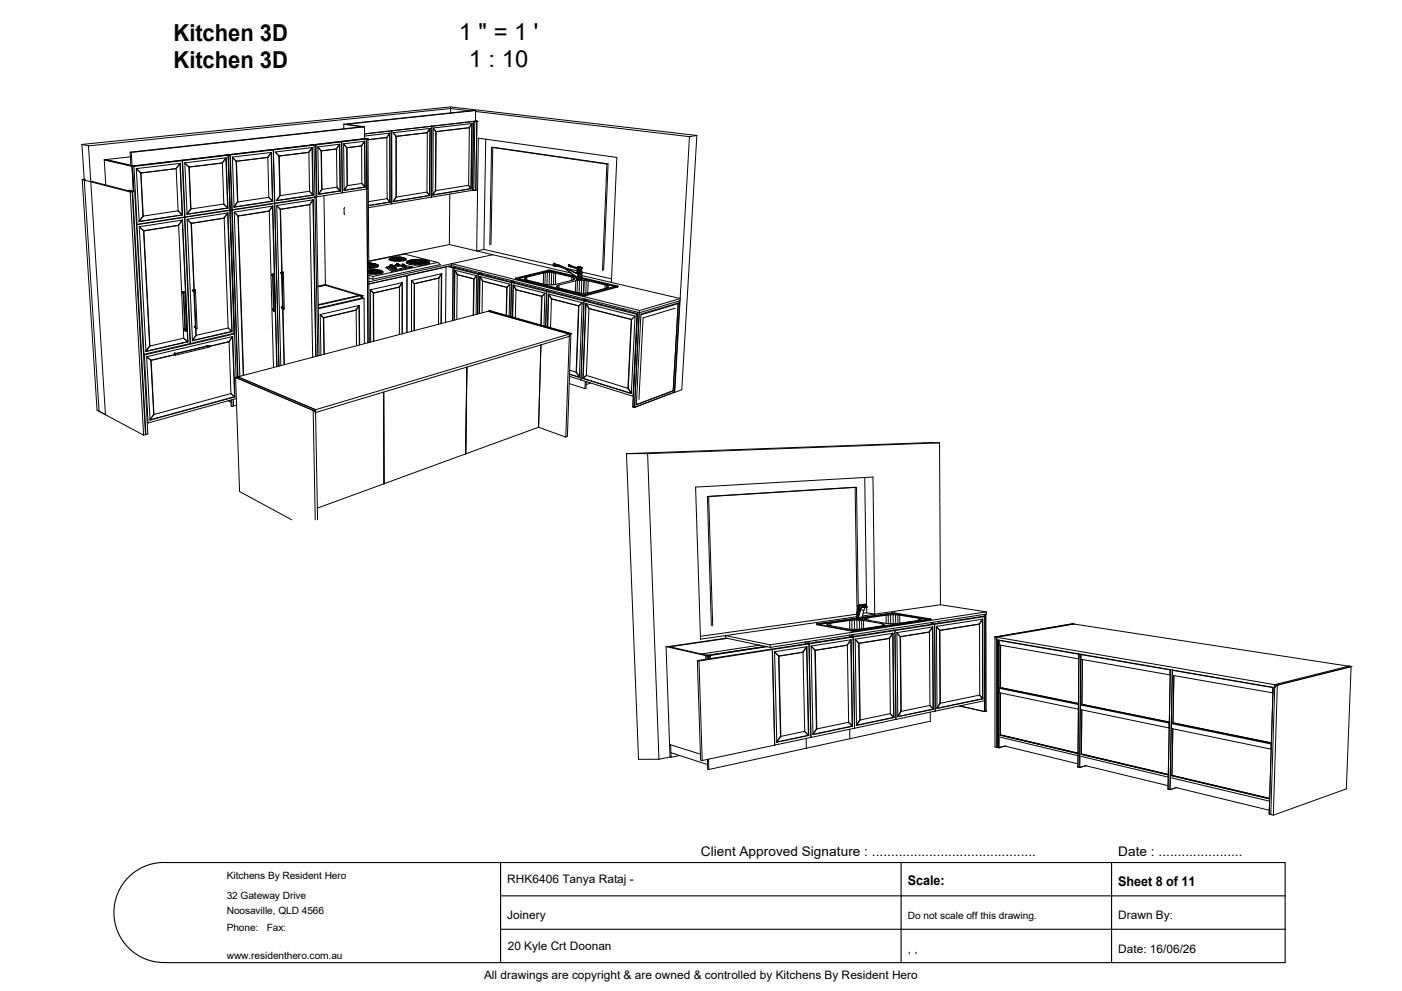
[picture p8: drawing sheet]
<svg xmlns="http://www.w3.org/2000/svg" width="420mm" height="297mm" viewBox="0 0 420 297" stroke-linecap="round" stroke-linejoin="round" font-family="sans-serif">
<defs><g id="words">
<g font-size="7">
<text x="51.9" y="12.2">Kitchen 3D</text>
<text x="137.4" y="12">1 &quot; = 1 '</text>
<text x="51.9" y="20.2">Kitchen 3D</text>
<text x="140.4" y="20.1">1 : 10</text>
</g>
<g font-size="4">
<text x="210" y="256.5">Client Approved Signature : ...........................................</text>
<text x="335" y="256.5">Date : ......................</text>
<text x="272" y="265.3">Scale:</text>
<text x="335" y="265.5">Sheet 8 of 11</text>
</g>
<g font-size="3.5">
<text x="152" y="264.5">RHK6406 Tanya Rataj -</text>
<text x="152" y="275.5">Joinery</text>
<text x="335" y="275.5">Drawn By:</text>
<text x="152.1" y="284.6">20 Kyle Crt Doonan</text>
<text x="272" y="285.5">, ,</text>
<text x="335" y="285.5">Date: 16/06/26</text>
<text x="145" y="293.5">All drawings are copyright &amp; are owned &amp; controlled by Kitchens By Resident Hero</text>
</g>
<g font-size="3">
<text x="67.9" y="263.5">Kitchens By Resident Hero</text>
<text x="67.9" y="269.5">32 Gateway Drive</text>
<text x="67.9" y="274">Noosaville, QLD 4566</text>
<text x="272" y="275.5">Do not scale off this drawing.</text>
<text x="67.9" y="279">Phone:</text>
<text x="79.9" y="279">Fax:</text>
<text x="67.9" y="287.5">www.residenthero.com.au</text>
</g>
</g></defs>
<path d="M150 258.5v30M269.9 258.5v30M333 258.5v30M38.5 262.9a14.9 14.9 0 0 1 11.5-4.4h335v30h-335a15 15 0 0 1-14.6-8.9 15 15 0 0 1 3.1-16.7zM150 268.5h235M150 278.5h235" fill="none" stroke="#000" stroke-width=".33"/>
<g fill="none" stroke="#000" stroke-width=".3">
<path d="M103 37.2l6.2 .8M103 37.2v1.4M103 37.2l5.4 .8M104.1 37.1l.3 .1M104.1 37.1v.2M104.4 37.2v.1M108.4 38l-69.4 7.6M108.4 38h.8M109.2 38l-69.9 7.7M109.2 38v3.6M116.7 39.9l-.9 1.3M116.7 39.9l.1 20.6"/>
<path d="M116.8 39.9l-7.6 .9M116.8 39.9l-.9 1.3M116.8 39.9l.1 20.7M117.2 39.2l.2 21.9M117.3 39.2h.1M117.3 39.2v21.9M117.7 39.8l.9 1.1M128 39.8l-9.3 1.1M128 39.8l.7-1.3v20.1M128 39.8l-.1 17.8M128.9 38.5l-11.1 1.3 .9 1.1M128.9 38.5l-.9 1.3"/>
<path d="M128.9 38.5l-.1 20.1M129.3 37.8h.1M129.3 37.8l-.1 21.3zM129.8 38.5l.7 1M129.8 38.4l.8 1.1M129.8 38.4l-.1 20.1M130.5 39.5h.1M130.5 39.5l-.1 17.6M130.6 39.5l-.1 17.6M135 32l-110.4 11.3M135 32v.5M135 32l73.8 8.6"/>
<path d="M135 32.5l-108.5 11.2M135 32.5v1.3M135 32.5l5.8 .7M140.6 38.3l-10 1.1M140.6 38.3l.7-1.3-.2 19.5M140.6 38.3l-.2 17.2M141.4 37l-11.6 1.4M141.4 37l-.8 1.3M141.4 37l-.2 19.6M141.9 36.4l-32.7 3.7 8.1-.9M141.9 36.4l-.4 20.6M141.9 36.4l-12.6 1.4"/>
<path d="M141.9 36.4h.3M141.9 36.4h.1M142.2 36.4h.1M142.2 36.4l-.2 20.7M142.5 36.3h.1M142.5 33.1l-38.4 4M142.5 33.1l-38.1 4.1M142.5 33.4l64 7.6M142.5 33.1v.3M142.5 33.4l-.1 2.9-.5 .1M142.5 36.3l-.6 .1M142.5 36.3l.4 .1"/>
<path d="M142.9 36.4h.1M142.9 36.4h-.7M142.9 36.4h-.6M142.9 36.4l-.4 20.6M24.6 43.3l1.9 .4M24.6 43.3l.6 10.7M24.6 53.8l.6 .2M24.6 53.8l4.5 69.2 .6 .3M25.2 53.7h.1M25.2 53.7l-.6 .1M25.2 54l13.8 3.5M25.2 54l4.5 69.3"/>
<path d="M26.5 43.7l5.1 80.6M27.2 54.3l12.4 3.2M31.2 47.9l.5 7.5M31.2 47.9l8.3 1.9M31.8 47.8l-.6 .1M31.8 47.8l7.4 1.7M38.3 57.1l1.7 .2M38.3 57.1h.1M38.3 57.1l1.4 .3M39 45.6l.3 .1M39 45.6l.2 4.1 .3 .1M39 57.5l4 72.9"/>
<path d="M39.1 47l-7.3 .8M39.3 45.7l.7 11.6M39.5 49.8h.1M39.6 57.5l4 72.8M39.6 57.5h-.6M39.7 49.8l.4 .1M39.7 49.8l.4 7.5M39.7 49.8h-.1M39.7 57.4l-.1 .1M39.7 57.4l4 72.8M40 57.3l.4 .1M40.1 49.7h.1"/>
<path d="M40.1 49.7l-.4 .1M40.1 49.9l1 17.3M40.4 57.4h-.7M40.4 57.4l3.9 72.7-.6 .1M40.8 50.6l1.4 1.2M40.8 50.5l1.4 1.4M40.8 50.5l.9 15.9M42.2 51.8v.1M42.2 51.8l.6 12.9M42.2 51.9l.7 12.9M52.7 50.5l-10.5 1.3M52.7 50.5l.1 .1"/>
<path d="M52.8 50.6l-10.6 1.3M52.8 50.6l.6 12.6M53.9 49l-1.2 1.5M53.9 49l.7 15.4M54 49l-13.2 1.5M54 49l-1.2 1.6M54 49l.7 15.4M54.2 48.1l.4 .1M54.3 48.1h.1M54.3 48.1h.4M54.6 48.2l-14.5 1.7M54.6 48.2l.7 16.8"/>
<path d="M54.7 48.1l2.4 54.8M55.4 48.8l1.3 1.3M55.4 48.9l1.2 1.2M55.4 48.8l.6 15.4M56.6 50.1h.1M56.6 50.1l.5 12.5M56.7 50.1l.5 12.5M66.5 48.9l1.2-1.6 .5 15M66.5 48.9l-9.9 1.2M66.5 48.9h.1M66.6 48.9l-9.9 1.2M66.6 48.9l.4 12.3"/>
<path d="M67.5 46.5h.1M67.8 47.3l-12.4 1.5M67.8 47.3l-1.2 1.6M67.8 47.3l.5 15.1M68 46.5h.1M68 46.4v.1M68 46.5h.4M68 46.4l.4 .1M68 46.4l-.5 .1M68.3 46.5l-13.6 1.6M68.3 46.5l-28.6 3.3M68.3 46.5l.6 16.5-13.6 2"/>
<path d="M68.4 46.5h.1M68.4 46.5l2.3 66.6M68.5 46.4h.3M68.5 46.4h.1M68.5 46.4h-.5M68.6 46.4h.1M68.6 46.4h.4M68.8 46.4l-.4 .1M68.8 46.4h.1M68.9 46.5h-.5M68.9 46.4v.1M68.9 46.4l-.5 .1"/>
<path d="M68.9 46.5l2.3 66.5M69 46.3h.1M69 46.3l-.4 .1M69 46.4l.6 16.5M69.6 47.2l1.1 1.1M69.6 47.1l1.2 1.2M69.6 47.1l.5 15M70.7 48.3h.1M70.7 48.3l.4 12.2M70.8 48.3l.4 12.2M80.2 47.2l-9.4 1.1M80.2 47.2l.3 11.9"/>
<path d="M80.5 59.1l1.1 1.2M80.5 59.1l-9.3 1.4M80.5 59.1l1.2 1.2M81.2 45.7l-1 1.5M81.2 45.7l.4 14.6M81.3 45.7l-11.7 1.4M81.3 45.7l-1.1 1.5M81.3 45.7l.4 14.6M81.4 44.8l.5 .1M81.5 44.8v.1M81.5 44.8l.4 .1M81.9 44.9l.4 16z"/>
<path d="M82.4 45.5l1.1 1.2M83.5 46.7l.1 .1M83.5 46.7l.3 11.9M83.6 46.8l.3 11.8M83.8 58.6h.1M83.8 58.6l-1.1 1.5M92.5 45.7l-8.9 1M92.5 45.7l1-1.5 .2 14.3M92.5 45.7l.2 11.6M92.7 57.3l1 1.2M92.7 57.3l-8.8 1.3M92.7 57.3l1.1 1.2"/>
<path d="M93.2 43.4v.1M93.2 43.4l.8 .1M93.6 44.2l-11.1 1.4 1.1 1.2M93.6 44.2l-1.1 1.5M93.6 44.2l.2 14.3M93.6 43.4l.5 .1 .3 15.5M93.7 59.9l-1 1.4M93.7 58.5h.1M93.7 59.9l.9 46.9M93.8 58.5l-11 1.6 1.1-1.5M93.8 59.9l-10.9 1.7M93.8 59.9l-1 1.5"/>
<path d="M93.8 59.9l.9 46.9M94 43.5h.1M94.1 43.3l-25.5 3.1M94.1 43.3l.4 .1M94.1 59.1h.3M94.2 43.3v.1M94.2 43.3l.5 .1M94.3 59v.1M94.4 59.1l-24.8 3.9M94.4 59l-24.8 3.9M94.4 59.1l.8 47.6M94.5 43.4l-.4 .1"/>
<path d="M94.5 43.4l-25.5 3M94.5 43.4h.1M94.5 43.4l1.1 63.2M94.5 43.3h.1M94.5 43.3h-.4M94.7 43.4l.2 15.6M94.8 58.9l.1 .1M95.2 44.1l1 1.1M95.2 44l1.1 1.2M95.2 44l.2 14.2M96.2 45.2h.1M96.2 45.2l.2 11.5"/>
<path d="M96.3 45.2l.2 11.6M96.4 56.7l.1 .1M96.4 56.7l-1 1.4M96.5 56.8l-1.1 1.4M97 58.6l.5 26.7M100.7 44.6l1-1.4 .2 14M100.7 44.6l-4.4 .6M100.7 44.6l.1 .1M100.8 44.7l-4.5 .5M100.8 44.7l.2 11.4M100.9 56.1l1 1.1M101 56.1l-4.5 .7"/>
<path d="M101 56.1l1 1.1M101.8 43.2l-6.6 .8M101.8 43.2l-1 1.5M101.8 43.2l.2 14M101.9 42.4l.4 .1M101.9 57.2l-6.5 1M101.9 57.2h.1M102 42.4v.1M102 42.4l.4 .1M102 57.2l-6.6 1M102.3 42.5l-7.6 .9M102.3 42.5l.2 15.3-7.6 1.2"/>
<path d="M102.4 42.5l.2 15.3M102.5 57.7l.1 .1M102.9 43.2l1 1.1M102.9 43.1l1.1 1.2M102.9 43.1l.2 14M103.9 44.3h.1M103.9 44.3l.1 11.3M104 44.3l.1 11.3M104 55.6h.1M104 55.6l-.9 1.3M104.1 55.6l-1 1.5M108.3 43.8l-4.4 .5"/>
<path d="M108.3 43.8l.9-1.4 .1 13.7M108.3 43.8l.1 11.2M108.3 55l1 1.1M108.4 55l-4.3 .6M108.4 55l1 1.1M109 41.6h.1M109.2 41.5h.2M109.2 41.6h-.2M109.2 41.4l1 .2h-.4M109.3 42.3l-6.4 .8M109.3 42.3l-1 1.5M109.3 42.3l.1 13.8"/>
<path d="M109.3 56.1l-6.2 .9M109.3 56.1h.1M109.4 41.5l-.2 .1M109.4 41.5v.1M109.4 41.5l.4 .1M109.4 56.1l-6.3 1M109.8 41.6l-15.6 1.7M109.8 41.6l-7.4 .9M109.8 41.6h.1M109.8 41.6l.4 61.1M109.9 56.7l-7.3 1.1M110.2 41.6h-.4"/>
<path d="M110.2 41.6h.1M110.2 41.6l.3 42.9M115.8 41.2l-5.6 .7 5.7-.7M115.8 41.2h.1M115.9 41.2l.1 18.3M115.9 59.5l.9 1M116 59.5l-5.6 .9M116 59.5l.9 1.1M118.6 40.9h.1M118.6 40.9v18.1M118.6 59l.1 .1M118.6 59l-.9 1.4"/>
<path d="M118.7 40.9v18.2M127.8 57.6l.9 1M127.9 57.6l-9.2 1.5M127.9 57.6l.9 1M128.7 58.6l-10.9 1.8M128.7 58.6h.1M128.8 58.6l-11 1.8 .9-1.3M129.7 58.4h.1M130.4 57.1h.1M130.4 57.1l-.7 1.2M130.5 57.1l-.8 1.4M134.7 58.2l-.1 15.1"/>
<path d="M140.3 55.6l.8 .9M140.4 55.5l-9.9 1.6M140.4 55.5l.8 1.1M141.1 56.5l.1 .1M141.2 56.6l-11.5 1.9M141.5 57l-31.1 5.2M141.6 57h.1M141.6 57l.4 .1M142 57.1h.1M142.5 57h.1M142.5 57l-.5 .1M145.5 41.7l-.6 33"/>
<path d="M147.6 44.2l-.5 29.1M147.6 44.1l34.6 5-1.4 31.8M206.5 41l-2.7 48.5M208.8 40.6l-2.3 .4M208.8 40.6l-4.6 76.2-2.1 .8M40.9 67.2h.2M40.9 67.2h.1M40.9 67.3h.1M41 67.3l2.1 38.9M41.7 68l1.3 1.2M41.7 68l1.4 1.2M41.7 68l2 37.3"/>
<path d="M42.8 64.7l.1 .1M42.8 64.7l-1.1 1.6M42.9 64.8l-1.2 1.6M43 69.2h.1M43 69.2l1.8 34.4M43.1 69.2l1.8 34.5M53.3 63.2l1.3 1.2M53.4 63.2l-10.5 1.6M53.4 63.2l1.3 1.2M53.4 67.5l-10.4 1.7M53.4 67.5l.1 .1M53.5 67.6l-10.4 1.6"/>
<path d="M53.5 67.6l1.5 33.8M54.6 66l-1.2 1.5M54.6 64.4l-12.9 2M54.6 64.4h.1M54.6 66l1.6 36.4M54.7 66l1.6 36.4M54.7 66l-13 2M54.7 64.4l-13 2M54.7 66l-1.2 1.6M55.1 65.1h.2M55.3 65.1l-14.3 2.2M55.3 65.1l1.6 37.9-13.8 3.2"/>
<path d="M55.3 65l-14.2 2.2M56 65.7l1.3 1.2M56 64.2h.1M56 65.8l1.2 1.1M56 65.7l1.7 36.4M57.1 62.6h.1M57.1 62.6l-1.1 1.5M57.2 62.6l-1.2 1.6M57.2 66.9h.1M57.2 66.9l1.4 31.6M57.3 66.9l1.4 31.6M67 61.2l1.2 1.1"/>
<path d="M67 61.2l-9.8 1.4M67 61.2l1.3 1.2M67.1 65.4l1.2 32.9-9.5 2.2M67.1 65.4l-9.9 1.5M68.1 63.8l-1 1.6M68.2 63.8l1.2 35.5M68.2 62.3l.1 .1M68.3 63.8l1.2 35.6M68.3 63.8l-12.3 1.9M68.3 62.4l-12.3 1.8M68.3 63.8l-1.2 1.6M68.6 63l.2 .1"/>
<path d="M68.8 63.1l-13.6 2M68.8 63.1l1.3 36.8-13 3M69.4 62.9l.2 .1M69.4 62.8l.2 .1M69.6 63l1.7 49.9M70.2 63.6l1.6 49.2M70.2 63.6l1.1 1.1M70.2 63.6l1.2 1.2M71.1 60.5h.1M71.1 60.5l-1 1.4M71.2 60.5l-1.1 1.6M71.3 64.7l1.6 47.8"/>
<path d="M71.3 64.7l.1 .1M71.4 64.8l1.6 47.7M80.6 63.3l1-1.5 1.3 48.1M80.6 63.3l-9.3 1.4M80.6 63.3h.1M80.7 63.3l1.2 46.9M80.7 63.3l-9.3 1.5M81.6 60.3l-11.5 1.7M81.6 60.3h.1M81.7 60.3l-11.6 1.8M81.7 61.8l1.3 48.1M81.7 61.8l-11.5 1.8"/>
<path d="M81.7 61.8l-1 1.5M82 60.9l.3 .1 1.3 48.7M82.3 61l1.2 48.7M82.9 61.7l1 1M82.9 61.6l1.1 1.2M82.9 61.6l1.2 48M83.9 62.7l.1 .1M83.9 62.7l.4 19M84 62.8l.5 18.8M92.7 61.3l-8.8 1.4M92.7 61.3l.1 .1M92.8 61.4l.9 45.7"/>
<path d="M92.8 61.4l-8.8 1.4M103.2 62.2l-.1 .4 .1 1.7M110.5 78.3l10.7-2.2 9.9 2.6M110.5 78.8l1.8 .2M110.5 78.9h.3M110.5 79h.3M110.5 79h.1M110.5 79.2l.5 .1M110.5 79.4l.4 .1M110.5 79.3h.5M110.5 79v.1M110.5 79l1 .2"/>
<path d="M110.5 79.1l1.1 .3M110.5 79.1l1 .1M110.6 79.7h-.1M110.6 79.7v.1M110.6 79l1.7 .4M110.8 78.9v.1M110.8 78.9l1.2 .2M110.8 79l1.2 .1M110.9 79.6l-.3 .1M110.9 79.6l.1 .1M110.9 79.5l.1 .2M110.9 79.5v.1"/>
<path d="M111 79.3l.3 .1M111 79.3h.1M111 79.8l-.5 .1M111 79.7l-.3 .1M111 79.3l.4 .1M111 79.8l.1 .1M111 79.3l.3 .2M111.3 79.4v.2l-.8 .2M111.4 80l-.9 .1M111.5 79.2l.5 .2-.1 .3-1.4 .3M111.5 79.2h.1M111.5 79.2l.5 .3"/>
<path d="M111.6 79.7h.1M111.6 79.7l-.6 .1M111.6 79.4v.3M111.6 79.7l-.4 .2M112 79.1h.1M112 79.1l.7 .3-.1 .3-2.1 .5M112 79.1l.7 .4M112.2 79.7l.1 .1M112.2 79.7l-.8 .3M112.3 79h.1M112.3 79l.7 .4M112.3 79.8l-.9 .2"/>
<path d="M112.3 79.4v.4M112.3 79.4l-.1 .3M112.9 79.8l-1 .3M112.9 79.8l.3 .2M113 79.4h.1M113 79.4l.3 .1-.1 .5M113 79.4l-.1 .4M113.2 80l-1 .3M115.9 80l-.3 .2 1.8 1.2M115.9 80l1.6 1M116.5 79.9l-.6 .1M116.5 79.9h.1"/>
<path d="M116.6 80l.1 .1M116.6 79.9v.1M116.6 77.8l.6 .3M116.6 80h.2M116.8 60.5l-6.4 1.1 6.5-1M116.8 60.5l.1 .1M116.8 79.7l-.3 .2M116.8 77.7l.6 .2M116.8 77.7l-.2 .1M116.8 79.7h.1M116.8 79.7l.1 .1M116.9 79.7h.1"/>
<path d="M116.9 79.8h.1M116.9 79.8l-.3 .2M116.9 79.6h.1M116.9 77.4l-.3 .4M116.9 77.4a6.7 6.7 0 0 1 4.5 0M116.9 77.4l-.1 .3M116.9 79.6l-.1 .1M116.9 79.3l.6 .1M116.9 79.3l.5 .2M116.9 79.3v.3M116.9 79.6l.5 .1M117 79.7l.2 .1"/>
<path d="M117 79.7v.1M117 79.8h.2M117 79.8l-.2 .2M117.1 77.4v.1M117.1 77.4l-.1 .2M117.1 77.5v.2M117.2 78.1l1.1 .2M117.2 79.8h.1M117.2 79.8h.2M117.2 79.8v.2M117.3 77.7l.3 .2M117.3 61.1h.1"/>
<path d="M117.3 77.6v.1M117.3 77.6l.5 .2M117.4 77.9l1 .2M117.4 77.9l-.2 .2M117.4 77.4l-.1 .3M117.4 77.4l-.1 .2M117.4 79.7h.1M117.4 79.5v.3M117.4 79.7l-.2 .1M117.4 79.8l.2 .2M117.5 79.4l-.1 .1M117.5 79.4l.1 .4"/>
<path d="M117.5 79.6h.1M117.6 79.8h-.2M117.6 79.8h.1M117.6 79.6v.1M117.6 79.8l.5 .1M117.6 79.7h-.2M117.6 79.7v.4M117.6 79.7v.1M117.6 79.7l.1 .1M117.7 77.2l-.6 .2M117.7 77.2v.1M117.7 77.3h.1"/>
<path d="M117.7 77.3l-.6 .2M117.7 77.7l.2 .1M117.7 79.8h.1M117.7 79.8l.5 .1M117.8 77.8l-.1 .1M117.8 77.8l.8 .1M117.8 77.6l-.1 .1M117.8 77.6l.3 .2M117.8 77.5l-.1 .2M117.8 77.5v.1M117.9 77.8l1.6 .1M117.9 77.8h.1"/>
<path d="M118 77.5v.1M118 77.4l-.4 .1M118.1 77.3l-.6 .3 .4 .2M118.1 77.3l-.1 .1M118.1 77.5l.2 .2M118.1 79.9v.4M118.1 77.8h.1M118.1 77.8h.6M118.2 77.3l-.2 .1M118.2 77.7h.1M118.2 79.9h-.1M118.2 79.9l.1 .4"/>
<path d="M118.3 77.7h.1M118.3 77.6l-.1 .1M118.3 77.6l.2 .1M118.3 77.4v.2M118.3 78.3h1.4M118.4 77.4l-.3 .1M118.4 77.3l-.1 .1M118.4 79.5l-.8 .1M118.4 79.5v.1M118.4 78.1l-.1 .2M118.4 78.1h1.2M118.4 79.6l.1 .1"/>
<path d="M118.4 79.6h.3M118.5 77.7h.1M118.5 77.7h.4M118.5 79.7h.2M118.6 77.9v.1M118.6 77.9l.9 .1M118.7 79.3h.1M118.7 79.3l-.3 .2M118.7 79.3v.1M118.7 77.2h-1M118.7 79.6v.1M118.7 79.6h.3"/>
<path d="M118.7 77.8v.1M118.7 77.8l.7 .1M118.7 79.3h.2M118.7 79.4h.2M118.7 79.4l-.3 .2M118.7 79.2h.1M118.7 77.1l-1.3 .3M118.7 77.1l1.8 .2M118.7 79.2v.1M118.7 79.7l.3 .1M118.8 78.9v.3l.5 .1M118.8 78.9l.6 .1"/>
<path d="M118.8 78.9l.5 .2M118.8 79.2h-.1M118.8 77.2h.8M118.8 77.2l-.7 .1M118.8 77.2v.1M118.9 79.3v.1M118.9 77.7l-.1 .1M118.9 77.7h.4M118.9 79.3l.2 .1M118.9 79.4h.4M118.9 79.4l-.2 .2M118.9 77.3h.6"/>
<path d="M118.9 77.3l1.1 .1M118.9 77.3l-.5 .1M118.9 77.3v.1M118.9 77.4h.6M118.9 77.4l-.9 .1M119 79.6v.2M119 79.6h.4M119.1 79.4l-.1 .2M119.3 79.3h.1M119.3 79.1v.3M119.3 79.3l-.2 .1M119.3 79.4l.1 .2"/>
<path d="M119.3 77.7v.1M119.4 79.7l-.4 .1M119.4 79.2l.1 .1M119.4 79l-.1 .1M119.4 79l-.1 .3M119.4 77.9h.1M119.4 79.6v.1M119.4 79.4h-.1M119.4 79.4l.3 .2M119.5 77.3v.1M119.5 79.3v.1M119.5 79.3l-.1 .1"/>
<path d="M119.5 77.3l.5 .1M119.5 77.4l.5 .1M119.5 79.4h-.1M119.5 79.3l.3 .2M119.5 79.4l.3 .1M119.5 78h.1M119.5 77.3l-1.7 .2M119.5 77.3h.6M119.6 77.2l.7 .1M119.6 77.2v.1M119.6 78.1l.1 .2M119.6 79.7h-.2"/>
<path d="M119.7 77.7h-.4M119.7 77.7l.1 .1M119.7 79.6h-.3M119.7 79.6l-.1 .1M119.8 77.2h.9M119.8 79.4l.7 .1M119.8 79.5l-.2 .2M119.8 79.5l-.1 .1M119.9 77.6l-.2 .1M120 77.5l-1.1-.1-.7 .3M120 77.4l.2 .2-1.9 .1M120 77.5l-.1 .1"/>
<path d="M120 77.4h.1M120 77.4l.3 .1M120 77.4v.1M120 77.5l.2 .1M120 77.8h.1M120 77.8l-.6 .1M120.1 77.3l.4 .2M120.1 79.7l.1 .1M120.2 77.4h.1M120.2 79.8l.1 .1M120.2 79.8l.3 .1M120.3 77.3l.4 .2"/>
<path d="M120.3 77.3v.1M120.3 79.9l.2 .1M120.3 77.4l.4 .1M120.4 77.9h.1M120.4 77.9l-.9 .1M120.4 77.6l-.4 .2M120.5 77.5l-.1 .1M120.5 79.5h.1M120.5 79.5v.1M120.5 79.5l-.4 .2M120.5 79.6h.1M120.5 79.6l-.4 .1"/>
<path d="M120.5 77.3l.4 .2M120.5 79.9v.1M120.5 79.9h.3M120.5 77.3h.2M120.5 79.4h.1M120.5 79.4v.1M120.5 79.5l.1 .1M120.5 79.6l-.3 .2M120.5 79.6l.1 .1M120.5 80h.3M120.6 79.4l.5 .2M120.6 79.2v.2"/>
<path d="M120.6 79.2l.6 .1M120.6 79.2l.5 .1M120.6 79.6h.3M120.6 79.6v.1M120.6 79.7l-.1 .2M120.6 79.7h.5M120.7 77.2l.5 .3v.2a5.7 5.7 0 0 1-4.2-.1M120.7 77.2v.1M120.7 77.3l.5 .2M120.7 77.5l-.5 .3-.7 .1M120.7 78l-1.1 .1M120.7 78l.2 .2"/>
<path d="M120.8 79.9v.1M120.8 80h.4M120.9 77.7v.1M120.9 77.7l-.5 .2M120.9 79.6h.2M120.9 79.6l-.1 .3M120.9 78.2l-1.2 .1M120.9 77.8l-.4 .1M120.9 77.5v.3M120.9 77.5v.2M121.1 79.6h.1M121.1 79.3v.4"/>
<path d="M121.1 79.7l.1 .2M121.2 79.4l.1 .1M121.2 79.3h-.1M121.2 79.3l-.1 .3M121.2 79.9v.1M121.2 79.6l-.1 .1M121.2 79.6l.3 .2M121.2 79.9h-.4M121.3 79.5v.1M121.3 79.5l-.1 .1M121.3 79.6h-.1M121.3 79.6l.3 .1"/>
<path d="M121.3 79.5l.3 .2M121.4 77.7l-.7 .3M121.4 77.7l.2 .2M121.4 77.4v.3M121.4 77.4l.3 .2-.1 .3M121.4 79.9l-.2 .1M121.5 79.8l-.1 .1M121.5 79.8l-.3 .1M121.6 79.7l1.5 .1M121.6 79.7l-.2 .2M121.6 77.9l-.7 .3M121.7 78.8l.9 .4"/>
<path d="M122.1 78.6l-.4 .2M122.1 78.6l.8 .4M122.1 78.2a9.2 9.2 0 0 1 6.3 .1M122.1 78.2v.4M122.1 78.2l-.3 .2-.1 .4M122.4 78.2v.4M122.4 78.2v.1M122.4 78.3v.3M122.6 79.2l1.6 .2M122.7 78.7l.7 .2M122.8 78.6l-.1 .1M122.8 78.6l.6 .3"/>
<path d="M122.8 78.3l-.1 .4M122.8 78.3v.3M122.9 79l-.3 .2M122.9 79l1.4 .2M123.1 79.8l-5.6 1.2M123.1 79.8l.6 .2-6.3 1.4M123.2 78l-.8 .2M123.2 78h.1M123.3 78l-.9 .3M123.3 78.7l.4 .1M123.4 78.9l1.1 .1M123.4 78.6l-.1 .1"/>
<path d="M123.4 78.6l.5 .2M123.5 78.3l-.2 .4M123.5 78.3l-.1 .3M123.7 78.1l-.6 .3M123.7 78.3l-.1 .2M123.7 78.1l-.6 .2v.3a5.7 5.7 0 0 0 4.2 0v-.3l-.5-.2M123.7 78.1h.1M123.9 78.8h-.1M123.9 78.8l.8 .1M124 78.6l.2 .1M124.1 78.4l.8-.2 1.5 .2M124.1 78.5l-.1 .1"/>
<path d="M124.1 78.5l.3 .2M124.1 78.2h.1M124.1 78.2l-.4 .1M124.1 78.2v.1M124.1 78.3l-.4 .1M124.1 78.4l-.1 .2M124.1 78.4v.1M124.2 78.2l-.5 .1M124.2 79.4l1.9 .1M124.3 79.2h1.7M124.3 79.2l-.1 .2M124.4 78.7h-.1"/>
<path d="M124.4 78.7h.5M124.5 79v.1M124.5 79h1.3M124.6 77.8l-1.4 .2M124.6 77.8v.1M124.6 77.9l-1.3 .1M124.6 77.9h.1M124.6 77.8h1.5M124.7 77.9l-1.9 .4M124.7 77.9h1.2M124.7 78.9h.9M124.7 78.9v.1"/>
<path d="M124.7 78h1.2M124.7 78l-1 .1M124.7 78h.1M124.7 78h1.1M124.8 78h.1M124.8 78l-1.3 .3M124.9 78.1h.8M124.9 78.1l-.7 .1M124.9 78.1v.1M124.9 78.2l-.8 .1M124.9 78.7v.1M124.9 78.7h.6"/>
<path d="M125.5 78.7v.1M125.6 78.9l.1 .1M125.7 78.1l.7 .2M125.7 78.1l-.8 .1M125.7 78.1l.7 .1M125.7 78h.1M125.7 78l.9 .2M125.8 79v.1M125.8 78l1 .1M125.8 78h.1M125.9 78l.7 .2M125.9 77.9h.2"/>
<path d="M125.9 77.9l1.1 .2M126 79.2l.1 .3M126 78.7h-.5M126 78.7l.1 .1M126.1 77.8l1.2 .2M126.1 77.8v.1M126.1 77.9l.9 .2M126.3 78.6l-.3 .1M126.3 78.6l.2 .1M126.4 78.2l.3 .2a3.2 3.2 0 0 1-3 .1v-.2M126.4 78.2l.4 .2M126.4 78.4l.1 .3"/>
<path d="M126.4 78.4l-.1 .2M126.4 78.2v.1M126.4 78.3l.3 .1M126.5 78.7h-.3M126.5 78.8v.1M126.5 78.8l-.9 .1M126.6 78.2h.3M126.6 78.2l.4 .2M126.8 78.1l.1 .1M126.9 78.2l.4 .2M126.9 78.9l-1.1 .1M127 78.6l.1 .1"/>
<path d="M127 78.6l-.5 .2M127 78.4l.1 .3M127 78.4v.2M127 78.1h.3M127 78.1l.7 .2M127.1 78.7l-.4 .2M127.3 78.1l.7 .3M127.3 78l.8 .3M127.3 78v.1M127.4 79l-1.4 .2M127.4 79l.3 .3M127.6 78.7l.1 .1"/>
<path d="M127.6 78.7l-.7 .2M127.7 78.3v.5M127.7 78.3l-.1 .4M127.7 79.3l-1.6 .2M127.7 78.8l-.8 .1M128.1 78.3h.1M128.1 78.3l-.1 .4a7.9 7.9 0 0 1-5.6-.1M128.3 78.7l-.9 .3M128.3 78.7l.3 .2M128.4 78.3l.3 .2-.1 .4M128.4 78.3l-.1 .4M128.6 78.9l-.9 .4"/>
<path d="M131.1 78.7l-19.3 4.1M131.1 78.7l.8 .6-20.2 4.4M133.5 80h.1M133.6 80h.1M134.1 79.9l1.6 .4M134.2 79.8v.1M134.5 79.8l1.7 .4M134.6 73.3l-24.1 4.9M134.6 73.3l8.2 1.9M135.3 79.6l-24.8 5.5M135.3 79.6l56.3 14.1M135.3 79l-24.8 5.5"/>
<path d="M135.3 79v.6M135.3 79l56.3 14.1M142.8 75.2l.5-33.8 41.5 5.8-1.7 37.4M142.8 75.2l4.8 1.1M144.9 74.7l-2.1 .5M144.9 74.7l20.9 4.9M146.7 73.4l.5-29.2 34.6 5-1.3 31.8M147.6 76.3l-12.3 2.7M147.6 76.3l23.5 5.5M165.7 79.2h.1M165.8 79.3h.1M165.8 79.6h.1"/>
<path d="M165.9 78.9h.1M165.9 79l-.2 .2M165.9 79h.1M165.9 79.3h.1M165.9 78.9l1.5 .5M165.9 79l-.1 .3M165.9 79.3l.1 .1M165.9 79.6l.1 .1M165.9 79.3l-.1 .3M165.9 79.4l-.1 .2M165.9 79l.1 .1M166 79.4h.1"/>
<path d="M166 79.7h.1M166 79.4l-.1 .2M166 79.1h.1M166 79.1l-.1 .2M166 79.4v.3M166.1 79.7l.2 .1M166.1 79.1h.1M166.1 79.1l-.1 .3M166.1 79.4l.1 .1M166.1 79.4v.3M166.2 79.1l.1 .1M166.2 79.1l-.1 .3"/>
<path d="M166.2 79.5h.1M166.2 79.5v.2M166.3 79.8h.1M166.3 79.2h.1M166.3 79.2l-.1 .3M166.3 79.5l3.6 1.5M166.3 79.5v.3M166.4 79.8h.1M166.4 79.2l-.1 .3M166.4 79.2l1.3 .4M166.4 79.5v.3M166.5 79.6v.2"/>
<path d="M166.6 79.6l-.1 .2M166.6 79.8l1.3 .2M166.7 79.6l-.2 .2M167.4 79.4l.3 .2M167.4 79.4l2.4 1M167.7 79.6l2.4 1.1M170.3 79.7h.1M170.3 79.4h.1M170.3 79.4v.3M170.4 79.7h.1M170.4 79.7v.1M170.4 79.4h.1"/>
<path d="M170.4 79.5h.1M170.4 79.8h.1M170.4 79.5l-.1 .2M170.4 79.4l.1 .1M170.5 79.5h.1M170.5 79.5l-.1 .2M170.5 79.8h.1M170.5 79.5l.1 .1M170.5 79.5l2.5 .8M170.5 79.5l-.1 .3M170.6 79.8h.1M170.6 79.6l-.1 .2"/>
<path d="M170.6 79.8l.1 .1M170.6 79.6h.1M170.7 79.9h.1M170.7 79.6h.1M170.7 79.6l.1 .1M170.7 79.6l-.1 .2M170.8 79.7h.1M170.8 79.9h.1M170.8 79.7l-.1 .2M170.8 79.9l2.8 1M170.9 79.7l-.1 .2M170.9 79.7l2.7 .9h-.1"/>
<path d="M54.6 87.7v.1M54.6 87.7l.3 .1M54.6 87.8h.1M54.6 87.8l.3 .1M54.6 87.7h.1M54.6 87.8l.3 .2M54.6 87.6v.1M54.6 87.6l.3 .1M54.7 87.6h-.1M54.7 87.5v.1M54.7 87.5h.1M54.8 87.5l-.1 .1"/>
<path d="M54.9 87.5h.1M54.9 87.5l.6 11.8M55 87.5l.5 11.8M55.1 98.7h.1M55.1 98.6v.1M55.1 98.6l.3 .2-.3-.1M55.1 98.6h.1M55.1 98.7v.1M55.1 98.7l.3 .1M55.1 98.8l.3 .1zM55.2 98.5l-.1 .1M55.2 98.5l.2 .2-.3-.1"/>
<path d="M55.2 98.5h.1M55.2 98.5h.2zM55.4 87.5h-.5M55.4 87.5h-.4M55.4 87.5l.5 11.7-.4 .1M57.8 87.1v.1M57.8 87.1l.3 .1M57.8 87v.1M57.8 87l.3 .1M57.8 87h.1M57.8 87.2l.3 .1zM57.9 86.9l-.1 .1"/>
<path d="M57.9 86.9l.2 .1M57.9 86.9h.1M57.9 86.9l.2 .1zM58.1 86.9l.4-.1zM58.2 98l.3 .2zM58.2 97.9v.1M58.2 98l.3 .1M58.2 97.9l.3 .1M58.3 97.9h-.1M58.3 97.9l.2 .1M58.3 97.8v.1M58.3 97.8l.2 .1z"/>
<path d="M58.4 97.8h-.1M58.5 86.8l.5 11.7h-.3M58.6 98.5h.1M58.6 98.5l.1 2M58.7 98.5h.1M58.7 98.5l.1 2M68.3 98.3l1.2 1.1M69.4 99.3l-11.8 2.8M69.4 99.3h.1M69.4 99.3l.1 .1M69.5 99.4l-11.8 2.7M69.9 99.9l.4 .2-27.1 6.3"/>
<path d="M81.3 82.4v.1M81.3 82.3v.1M81.3 82.3l.4 .2-.4-.1M81.3 82.3h.1M81.3 82.3l.4 .1M81.4 82.5l.3 .1zM81.4 82.3h-.1M81.4 82.2v.1M81.4 82.2h.1M81.5 82.2l.2 .1h-.3M81.6 92.7v.1M81.6 92.8h.1"/>
<path d="M81.6 92.8l.1 .1M81.6 92.8l.3 .2M81.6 92.7h.1M81.6 92.7l.3 .1-.3-.1M81.7 82.2h.1M81.7 82.2l.4 11.1M81.7 92.9l.2 .1zM81.7 92.6l-.1 .1M81.7 92.6l.2 .1zM81.7 92.6l.2 .1M81.8 82.2l.3 11.1M82.1 82.1l-.4 .1"/>
<path d="M82.1 82.1l-.3 .1M82.1 82.1l.3 11.1-.3 .1M84.1 81.8v.1M84.1 81.9h.3M84.1 81.9l.1 .1M84.1 81.7v.1M84.1 81.7l.3 .2-.3-.1M84.2 81.7h-.1M84.2 81.7l.2 .1M84.2 82h.2M84.2 81.7h.1M84.4 92.2v.1"/>
<path d="M84.4 92.1v.1M84.4 92.2l.3 .1M84.4 82l.3 10M84.4 92.3l.3 .1M84.4 92.1h.1M84.4 92.1l.3 .1-.3-.1M84.4 81.6l.4 11.1M84.4 81.6l.1 .1M84.4 92v.1M84.4 92l.3 .1M84.5 92h-.1M84.5 92l.2 .1z"/>
<path d="M84.5 81.7l.3 11M84.7 92.3l.4 17M84.8 92.7l.4 16.6M84.9 81.6h-.5M84.9 81.6l-.4 .1M84.9 81.6l.3 11-.4 .1M95.9 94.4l1 .8M95.9 94.3l1.1 1M95.9 94.3l.2 12.1M96.9 95.2l.1 11M96.9 95.2l.1 .1M97 95.3l.1 10.9"/>
<path d="M97.1 85.4l-1.9 .4M97.1 85.4l.3 .1M97.4 85.5l-2.2 .4M97.4 85.5l10.2 3M97.5 85.3l-.4 .1M97.5 85.3l10.4 3.1M106.7 93l-9.8 2.2M106.7 93l.1 10.6M107.5 91.6l-.8 1.4M107.5 91.6l.1 11.8M107.6 88.5l-12.3 2.8M107.6 88.5l.3 .1"/>
<path d="M107.6 91.5l-11.7 2.8M107.6 91.5l-.9 1.5M107.6 91.5l.1 11.9M107.9 88.6l-12.6 2.9M107.9 88.6l.3 .1M107.9 88.4l-.3 .1M107.9 88.4l.4 .1M108.2 88.7h.1M108.2 88.7v.6M108.3 88.5l-.4 .1M108.3 88.5v.2M108.3 88.5l.3 .1"/>
<path d="M108.6 88.6h.1M108.6 88.6l.1 .7M108.6 88.6l-.4 .1M109.1 89.4l-13.7 3.1M109.1 89.4l-.5-.1-13.3 3M109.1 89.4l.1 13.6M110.5 81.6l.1 .1M110.5 81.5l.3 .2M110.5 80.9a6.3 6.3 0 0 1 4 .4M110.5 84.5l.1 18.1M110.5 81.8h.1M110.5 82.1l.7 .1"/>
<path d="M110.5 81.8l.8 .2M110.5 81.8l2 .1M110.5 82.5l1.3 .3M110.5 83.4l1.2 .3M110.6 81h-.1M110.6 81v.1M110.6 81.1h-.1M110.6 81.7v.1M110.6 81.7l.8 .1M110.7 81.4l.1 .3M110.7 81.4l.3 .2M110.7 81.3v.1"/>
<path d="M110.8 81l-.2 .1M110.8 81.7h.1M110.9 81.2l-.4 .1M110.9 86.9l.9 .9M110.9 86.9l1 .9M110.9 86.9l.1 15.6M111 81.1l-.5 .2M111 81.1l-.1 .1M111 81.6v.1M111 81.6l.6 .1M111.1 81.1l-.2 .1M111.1 81.5l.1 .1"/>
<path d="M111.1 81.1l2 .1M111.1 81.1l-.4 .2M111.2 81.6l1.1 .1M111.2 81.6h.1M111.2 82.2h1.4M111.2 81.4h1.7M111.2 81.4l-.1 .1M111.2 81.4l.2 .1M111.3 81.2h.1M111.3 81.2l-.4 .2M111.3 82h1.3M111.3 82l-.1 .2"/>
<path d="M111.3 81.2l-.4 .2 .3 .2M111.4 81.5l-.1 .1M111.4 81.5l.4 .1M111.4 81.8v.1M111.4 81.8h1.1M111.6 81.7v.1M111.6 81.7h.8M111.6 80.9h1.2M111.6 80.9l-1 .1M111.6 80.9h.1M111.7 80.9l-1.2 .3M111.7 80.9l1.8 .2 .5 .2"/>
<path d="M111.8 81l-.8 .1M111.8 81v.1M111.8 82.8l-.1 .9M111.8 81.6v.1M111.8 81.6h.5M111.8 87.8h.1M111.8 87.8l.1 14.5M111.9 81.1h.6M111.9 81.1l-.6 .1M111.9 81.1v.1M111.9 81.2h.6M111.9 81.2h-.6"/>
<path d="M111.9 87.8l.1 14.5M111.9 80.1l-1.4 .2M111.9 80.1l.3 .2M112.2 80.3l-1.7 .2M112.3 81.6v.1M112.4 81.7v.1M112.5 81.1l.5 .1M112.5 81.8v.1M112.5 81.1v.1M112.5 81.2l.5 .1M112.6 82v.2M112.6 81.1h.8"/>
<path d="M112.7 81.5l-.4 .1M112.7 81.5v.1M112.8 80.9l1 .1M112.8 80.9v.1M112.9 81.4l-.2 .1M112.9 81.3l.1 .2zM113 81.2l.2 .3-.9 .2M113 81.2h.1M113 81.2l.3 .1M113 81.2v.1M113 81.3l.2 .1M113 81.7h.1"/>
<path d="M113 81.7h-.6M113.1 81.2h.3M113.1 81.2l.4 .1M113.3 81.3h.1M113.4 81.1l.3 .2a2.11 2.11 0 0 1-2.2 .5l-.7-.1M113.4 81.1v.1M113.4 81.7v.1M113.4 81.7l-.9 .1M113.4 81.2l.3 .1M113.4 81.5l-.4 .2M113.5 81.3l-.1 .2M113.5 81.1h.3"/>
<path d="M113.7 81.8l-1.1 .2M113.7 81.8l.2 .3M113.8 81v.1M113.8 81l.5 .3-.1 .2-1.7 .4M113.8 81.1l.4 .2M113.9 81.5l-.5 .2M113.9 82.1l-1.3 .1M113.9 81.5l.1 .1M114 81.6l-.5 .2M114 81.3v.3M114 81.3l-.1 .2M114.4 81.6l-.7 .2"/>
<path d="M114.4 81.6l.3 .2M114.5 81.3l.2 .1v.4M114.5 81.3l-.1 .3M114.7 81.8l-.8 .3M116.7 80.1l.2 .1M116.8 80l.1 .2M116.8 80h.4M116.9 80.2h.3M117.2 80v.2M117.2 80l.4 .1M117.2 80.3l.1 .1M117.3 80.4v.2"/>
<path d="M117.3 80.4l.2 .1M117.3 80.6h.3M117.5 80.2h-.3M117.5 80.1v.2M117.5 80.1v.1M117.5 80.2l-.3 .1M117.5 80.5l.1 .1M117.5 80.5h.8M117.5 80.3h.2M117.5 80.3l-.2 .1M117.5 81l-.1 .4M117.6 80.1h-.1"/>
<path d="M117.6 80.6h.3M117.6 80l-.1 .1M117.6 80.1l.5 .1M117.7 80.2v.1M117.7 80.2l-.2 .1M117.7 80.2h.2M117.7 80.3h.4M117.7 80.3l-.2 .2M117.9 80.2v.4M117.9 80.6h.3M118.1 80.2h.1M118.1 80.2h-.2"/>
<path d="M118.1 80.3l.2 .2M118.2 80l.2 .1M118.3 80.5l-.1 .1M118.3 80.3h-.2M118.3 80.3l.3 .2M118.4 80.1v.1M118.4 80.1l-.3 .1M118.4 80.2l-.1 .1M118.4 80.2l.3 .2M118.5 80.6h-.3M118.6 80.5l-.1 .1M118.6 80.5h-.3"/>
<path d="M118.7 80.4l-.2 .2M118.7 80.4l-.1 .1M119.5 86l-7.7 1.8M119.5 86l.9-1.3v15.3M119.5 86l.1 .1M119.6 86.1l-7.7 1.7M119.6 86.1v14.1M120.5 84.7l-9.6 2.2M120.5 84.7v15.3M120.5 84.7l-.9 1.4M121.8 82.6h.1M121.9 82.6v17.1"/>
<path d="M123.3 84.2l.8 .8M123.3 84.1l.9 .9M123.3 84.1v15.2M124.1 85h.1M124.1 85l-.1 14.1M124.2 85l-.1 14.1M131.4 83.4l-7.3 1.6M131.4 83.4h.1M131.5 83.4l-7.3 1.6M131.5 83.4l-.1 13.8M132.2 82.1l-.8 1.3M132.2 82.1l-.1 14.9"/>
<path d="M132.3 82l-9 2.1M132.3 82l-.8 1.4M132.3 82l-.1 15M133.6 80l-11.7 2.6M133.6 80l-.1 16.6M135.7 80.3h.1M135.7 80.3l-.1 15.8M135.8 80.3l.4-.1 17.5 4.4M135.8 80.3l55 13.9M135.8 80.3l-.2 15.8M136.2 80.2h.1M136.2 80.2l-.4 .1"/>
<path d="M136.2 81l.8 1.3M136.2 81l6.6 1.6M136.2 81l-.2 15M136.3 81l-.2 15M136.3 81l.8 1.3M137 82.3l4.9 1.3M137 82.3l-.2 13.4M137.1 82.3h-.1M137.1 82.3l4.9 1.3M141.9 83.6l-.2 10.9M142 83.6h.1M142 83.6l-.1 10.8"/>
<path d="M142.8 82.7l-.8 .9M142.8 82.6l-.9 1M142.8 82.6l-.2 11.6M143.3 82.2h-.1M143.3 82.2l-.3 11.9M143.4 81.6v.4M143.7 82.1h.1M143.7 82.1l-.4 .1M143.7 82.9l.8 1.4M143.7 82.9l9 2.3M143.7 82.9l-.2 11.1M143.8 81.7l-.1 .4"/>
<path d="M143.8 82.9l-.2 11.1M143.8 82.9l.7 1.4M144.1 81.8v.4v-.4M144.5 84.3l7.4 1.8M144.5 84.3l-.1 9.5M146.3 82.4l-.1 .3M146.3 93.3l-75 19.6M146.3 93.3l24.3 6.8M146.8 93.2h.1M146.8 93.2l-.5 .1M146.8 93.2l24.2 6.8M151.8 86.1l-.2 8.4"/>
<path d="M151.9 86.1h.1M151.9 86.1h-.1M151.9 86.1l-.2 8.5M152.7 85.3l-.8 .8M152.7 85.2l-.9 .9M152.7 85.2l-.2 9.6M153.2 84.7h.1M153.2 84.7l-.2 10.2M153.4 84.1v.4M153.7 84.6l-.5 .1M153.7 85.4l9.5 2.4M153.7 85.4l.9 1.5"/>
<path d="M153.7 84.6l10.5 2.6M153.7 85.4l-.2 9.6M153.7 84.6h.1M153.7 84.2v.4M154.1 84.3v.4M154.5 83.4v.1M154.5 83.4v.2M154.5 83.6h.1M154.5 83.5h.1M154.6 86.9l7.6 1.9M154.6 83.5h.1M154.6 83.5v.1"/>
<path d="M154.6 83.6l.1 .1M154.6 86.9l-.2 8.4M154.7 86.8l7.7 2M154.7 86.8l-.9-1.3-.2 9.6M154.7 86.8l-.1 .1M154.7 83.7l19.7 4.9M154.7 83.5v.2M154.7 83.5l19.8 4.9M155.3 83.4l.1 .1M155.4 83.4l19.3 4.9 9.4-2.5M155.4 83.4v.1M157.2 83.3v.4l.8 .3 5.4 1.3 1.3 .1 1.9-.2 5-1.3 .6-.2-.1-.4"/>
<path d="M157.2 83.3v.3M157.4 83.2l-.2 .1M157.4 83.2v.6M157.8 83.1l-.4 .1M157.8 83.1v.8M162.2 88.8l-.2 8.6M162.4 88.8h-.2M162.4 88.8l-.3 8.6M162.9 81.8l-5.1 1.3M162.9 81.8l-.1 3.4M163.2 88l-.8 .8M163.2 87.8l-1 1"/>
<path d="M163.2 87.8l-.2 9.9M163.3 81.8h-.4M163.3 81.8l-.1 3.5M163.7 87.4h.1M163.8 87.4l-.4 10.4M163.9 81.7l-.6 .1M163.9 81.7l-.1 3.6M164.2 87.2v.1M164.3 88.1l10.1 2.6M164.3 87.3l26.6 6.7M164.3 87.3l-.5 .1M164.3 88.1l.9 1.5"/>
<path d="M164.3 88.1l-.3 9.9M164.4 81.2h.1M164.4 81.2l-9 2.2M164.4 81.3l-9 2.2M164.4 81.2v.1M164.4 81.2h.4M164.5 81.2h.1M164.6 81.1l-.1 .1M164.6 81.1l.1 .1M164.6 81.1v.1M164.6 81.7h-.7M164.6 81.7h.7"/>
<path d="M164.6 81.7l-.1 3.7M164.7 81.2h.1M164.8 81.2h.1M164.8 81.2v.1M164.8 81.2l7.9 1.8M164.8 81.3l7.9 1.8M165.2 89.6l8.1 2.1M165.2 89.6l-.3 8.6M165.3 81.7l.6 .1M165.3 81.7l-.1 3.7M165.3 89.6l8.1 2.1M165.3 89.6l-.9-1.4-.3 9.8"/>
<path d="M165.3 89.6h-.1M165.9 81.8l.6 .1M165.9 81.8l-.1 3.5M166.5 81.9l-.1 3.4M166.5 81.9l4.8 1.1M166.8 85.7v.2l.5 .3 5.5 1.4M166.8 85.7v.2M167.1 85.6l-.3 .1M167.1 85.6l-.1 .5M167.5 85.4l-.1 .9M167.5 85.4l-.4 .2M169.8 80.4l2.2 1.2"/>
<path d="M169.8 80.4l.3 .3M169.9 81h.1M169.9 81l3.1 2.3M169.9 80.5l3 .7M170.1 80.7l2.2 1.1M171 100h.1M171 100l-.4 .1M171 100l-.4 .8M171 100l-1 30.8-.5 .2M171.3 83l-.1 1M171.3 83l.4 .1M171.7 83.1l.4 .2"/>
<path d="M171.7 83.1v.8M172 81.6l.8 .3M172 81.6l.3 .2M172.1 83.3v.5M172.3 81.8l.9 .3M172.3 82.7l-7.9-1.7-9.9 2.4M172.5 84.1l-5 1.3M172.5 84.1l-.1 3.4M172.7 83.7l.1 .1M172.7 83v.7M172.7 83h.1M172.8 83l-.1 .7"/>
<path d="M172.8 83.8h.1M172.8 81.9h.1M172.8 81.8h.1M172.8 81.8l.1 .1M172.8 87.6l2 .3M172.8 83.1v.7M172.9 81.8v.1M172.9 81.9v.1M172.9 81.8h.1M172.9 82h.1M172.9 80.6l-.1 1.1M172.9 82l.3 .1"/>
<path d="M172.9 81.9h.2M172.9 83.8h.2M173 80.3h.1M173 80.2h.1M173 80.7l-.1 1.1M173 81.8l.1 .1M173 80.2h.2M173 80.3l.1 .1M173 80.2v.1M173 84l-.5 .1M173 84l-.1 3.6M173 80.1v.1"/>
<path d="M173 80.2l.1 .1M173 80.7v1.1M173 82l.1 .1M173 83.3l-.1 .5M173.1 80.4h.1M173.1 82.1h.1M173.1 80.1v.1M173.1 81.9v.2M173.1 80.2h.1M173.1 80.3l.1 .1M173.1 81.9l.1 .1M173.1 80.3h.1"/>
<path d="M173.1 80.3v.1M173.1 80.1h-.1M173.1 81.9h.1M173.1 80.1h.1M173.1 80.2v.1M173.1 83.8l.2 .1M173.1 80.2l.1 .1M173.2 80.7l-.1 1.2M173.2 82.1l-.2 1.2M173.2 80.4h.1M173.2 80.3v.1M173.2 80.3h.1"/>
<path d="M173.2 80.4l.1 .1M173.2 82h.8M173.2 80.3h.2M173.2 81.9h.2M173.2 82l-.1 1.8M173.3 80h.5M173.3 80l-.1 .1M173.3 80l-.2 .1M173.3 80.8l-.1 1.1M173.3 80.4h.1M173.3 80.5h.1M173.3 80.4h.2"/>
<path d="M173.3 80.5l.2 .1M173.3 80.4v.1M173.3 83.9h.7M173.3 91.7l-.7 19.9M173.3 80.3h.6M173.3 80.3h.2M173.3 80.3h.1M173.3 80.3l.2 .1M173.3 80.3v.1M173.4 80.3h.1M173.4 82h.2M173.4 82l-.1 1.9"/>
<path d="M173.4 91.7h-.1M173.4 91.7l-.7 19.8M173.5 80.6h.1M173.5 80.8l-.1 1.1M173.5 80.3h.1M173.5 80.3v.1M173.5 80.4h.2M173.5 80.4v.2M173.6 80h.1M173.6 80h-.2M173.6 82v1.9M173.6 84h-.6"/>
<path d="M173.6 84h.7M173.6 84l-.1 3.8M173.7 80.3h.1M173.7 80.6h.1M173.7 80.4h.1M173.7 80.3v.3M173.7 80.6l-.1 1.3M173.8 82h-.2M173.8 82v1.9M173.8 80.3v.1M173.8 80.4v1.5M173.8 80h.1"/>
<path d="M173.8 80l.1 .1M173.8 80l.2 .1M173.9 80.1h.1M173.9 80.3h.1M173.9 80.3h-.1M174 80.3h.1M174 80.1h.1M174 80.3l-.2 .1M174 80.4v1.5M174 82v1.9M174 80.4h-.2M174 81.9h-.2"/>
<path d="M174 80.3l.1 1.6M174 80.3h-.1M174.1 80.1l.1 .1M174.1 80.1h.1M174.1 80.3h-.1M174.1 80.3l-.8 .1M174.1 80.2h.1M174.1 80.3h.1M174.1 80.4h-.1M174.1 81.9l-.1 .1M174.1 81.9h-.1M174.1 81.9v1.9"/>
<path d="M174.1 80.2l-.1 .1M174.1 83.8l-.1 .1M174.1 80.2v.1M174.2 80.3l-.1 .1M174.2 80.3v1.5M174.2 80.2h.1M174.2 81.9h-.1M174.2 81.8l-.1 .1M174.2 81.9v1.9M174.2 80.3h.1M174.2 83.8h-.1M174.2 80.3l.1 1.5"/>
<path d="M174.2 81.8h.1M174.2 81.9h.1M174.2 81.9l.1 1.8M174.2 81.5l9 2.1M174.3 81.8v.1M174.3 81.9v1.8M174.3 82.6l8.8 2M174.3 83.2l10.7 2.6M174.3 83.5l9.7 2.3M174.3 84l-.2 3.8M174.3 84h.7M174.3 83.7l-.1 .1"/>
<path d="M174.3 83.4l9.8 2.3M174.4 90.8l-1 .9M174.4 90.7l-1.1 1M174.4 90.7l-.8 22.4M174.4 88.6h.2M174.5 88.4l.3 .1M174.5 88.4l-.1 .2M174.6 88.6h.2M174.6 88.5v.1M174.8 88.5h.2M174.8 88.5v.1M174.8 88.6l.1 .1"/>
<path d="M174.9 88.7h.2M175 84l.6 .1M175 84l-.2 3.9M175 88.5l-.1 .2M175 89.6v.4M175.1 88.5h-.1M175.1 88.5h.2M175.1 88.5v.2M175.3 88.6l-.2 .1M175.3 88.5v.1M175.4 90.1h.1M175.4 90.1l-.5 .1-.8 23.7"/>
<path d="M175.4 90.1l-.4 .1M175.4 88.5h-.1M175.4 88.6h-.1M175.4 88.5v.1M175.4 89.7v.4M175.5 89.7v.4M175.5 91l.9 1.5M175.5 91l14.7 3.7M175.5 91l-.9 22.4M175.5 87.8l-.7 .1M175.6 91l-.9 22.4M175.6 91l.9 1.5"/>
<path d="M175.6 84.1l.6 .1M175.6 84.1l-.1 3.7M175.8 89.8v.4M176.1 89.9v.4M176.2 84.2l5.1 1.2M176.2 84.2l-.1 3.6M176.4 92.5l12.7 3.3M176.4 92.5l-.7 20M176.5 92.5l12.6 3.2M176.5 92.5h-.1M181.3 85.4l-.1 1.1M181.3 85.4l.5 .1"/>
<path d="M181.8 85.5l.3 .2M181.8 85.5l-.1 .8M182.1 86.2l-6.6 1.6M182.1 85.7l.2 .3-.2 .2M182.1 85.7v.5M183.1 84.6l20.7 4.9M184 85.8h.1M184.1 85.7h.1M184.1 85.7l-.1 .1M184.1 85.8h.1M184.1 85.7l.1 .1M184.1 85.7v.1"/>
<path d="M184.2 85.8h-.1M184.2 85.8h.1M184.9 85.9v.2M184.9 85.9l-9.5 2.6M184.9 86.1l-9.5 2.5M184.9 86v.1M185 85.9h-.1M185 85.9l-.1 .1M185 85.8h.1M185 85.8v.1M185 85.8l-.1 .2M186.9 92.5v.5"/>
<path d="M189.1 95.8l-1 20.6M189.1 95.7h.1M189.2 95.7l-.1 .1M189.2 95.7l-1 20.6M190.2 94.8l-1 .9M190.2 94.7l-1.1 1.1M190.2 94.7l-1.1 23.3M190.8 94.2l-1.2 24.6M190.9 94.2h-.1M191 93.6l-1.4 28.3M191.5 93.7l-1.4 28.4M191.6 93.1v.6"/>
<path d="M191.8 94.2l11.4-3.4-1.5 26.3M202.3 92.3l-9.6 3-1.3 24.4M203 91l-11 3.4-1.4 26.7M203.6 90.2l-1.6 27.4M203.7 90.1l-12.1 3.6M203.7 90.1l-1.6 27.5M203.8 89.5l-.1 .6M203.8 89.5l-12.2 3.6M43 106.1l.1 .1M43 106.3l.2 .1M43.2 106.4l1.2 20.4M43.9 106.9l1.1 19"/>
<path d="M43.9 107l1.3 1M43.9 106.9l1.4 1.1M44.8 103.6l-1.1 1.6M44.8 103.6l.1 .1M44.9 103.7l-1.2 1.6M45.2 108h.1M45.2 108l.8 16.2M45.3 108l.8 16.2M52.2 106l.1 .1M52.2 106h.1M52.2 106l.2 .1M52.2 106h.2"/>
<path d="M52.2 106.1h.2M52.3 106.1h.1M52.3 105.9l-.1 .1M52.3 105.9l.2 .1M52.3 105.9h.1M52.3 105.9l.3 .1M52.3 105.8v.1M52.3 105.8l.4 .1zM52.4 106h.1M52.4 106l.1 .1M52.4 106l.1 .5M52.4 106.3l-7.2 1.7"/>
<path d="M52.4 106.3l-7.1 1.7M52.5 106.1v.4M55 101.4l1.2 1M55 101.4l-10.1 2.3M55 101.4l1.3 1M56.2 102.4l-12.5 2.9M56.2 102.4h.1M56.3 102.4l-12.6 2.9M56.9 102.9h.2M58.7 100.5h.1M58.7 100.5l-1.1 1.5M58.8 100.5l-1.1 1.6"/>
<path d="M61.9 103.7h.1M61.9 103.6v.1M61.9 103.6l.2 .1M61.9 103.6h.1M61.9 103.6l.3 .1M62 103.5l-.1 .1M62 103.5l.3 .1zM62.8 103.6l-10.4 2.4M62.8 103.6l-10.3 2.5M62.8 103.6v.4l-10.3 2.5M68.5 102.4l-5.7 1.4 5.8-1.3M68.5 102.4l.1 .1"/>
<path d="M68.6 102.5l.6 15.4M69.2 118l1.1 .9M69.2 119.9v.6M69.2 117.9l-23.1 6.3M69.2 117.9l1.2 1M69.4 119.8l.1 2M69.6 100.9l-1.1 1.5M69.6 100.9l.7 17.9M69.7 100.9l-25.8 6M69.7 100.9l-1.1 1.6M69.7 100.9l.7 18M69.9 119.7l.1 2"/>
<path d="M70.3 118.9l-25.3 6.9M70.3 118.8v.1M70.3 118.9h.1M70.4 118.9l-25.4 7M70.6 113.1l1.2 34.2 15.6 8.5M70.6 113.1l23.2 9.9M70.8 119.4l-26.4 7.4M71.3 112.9h.1M71.3 112.9l-.7 .2M71.3 112.9l23.2 9.9M115 117.5l.1 27.5M139.8 110l-.3 26"/>
<path d="M139.9 110l-.4 26M162 103.4l-.7 24.7M170.5 115l4.7 1.5M170.6 100.8l-76.1 22.8M170.6 100.8l-1.1 30.2M170.6 100.1h.1M170.6 100.1l-76.1 22.7M170.6 100.1v.7M170.6 112.2l3 .9M170.6 112.8l19 6M170.6 112.1l2.9 .9M170.7 111l1.9 .6"/>
<path d="M172.6 111.6l1 1.5M172.7 111.5l-.1 .1M172.7 111.5l.9 1.4M173.5 113h.1M174 113.9h.1M174.6 113.4l14.5 4.6M174.7 113.4h-.1M174.7 113.4l14.4 4.5M175.3 114.3l-.1 2.2M175.6 115.3v1.1l-.4 .1M175.6 114.4v.9M175.7 112.5l-1.1 .9"/>
<path d="M175.7 112.5l12.4 3.9M175.7 112.5l-1 .9M177 114.8l-1.4 .5M188.1 116.4l1 1.6M188.2 116.3l-.1 .1M188.2 116.3l.9 1.5M189.1 117.9h.1M189.8 118.7l-.2 .1M201.7 117.1h.1M201.7 117.1l-11.2 4.3M202 117.6l-11.9 4.5M202 117.6h.1"/>
<path d="M29.7 123.3l1.9 1M31.6 124.3l11.4 6.1M43.6 130.3l-.6 .1M43.7 130.2l-.1 .1M44.1 126.6l.3 .2M46 124.2h.1M46 124.2l-1.1 1.5M46.1 124.2l-1.1 1.7M68.3 120.1l.9 .4M69.2 120.5v1.2l.3 .1M70 121.7l-.5 .1M70.9 121.4l-.9 .3"/>
<path d="M93.8 123h.1M93.8 123l.7 .6M93.8 123l.6 32.8M94.5 122.8v.8M94.5 122.8l-.7 .2M94.5 123.6l.6 32.2M139.5 136l-44.4 16.3M139.5 136h.1M161.3 128.1l-21.8 7.9M161.3 128.1h.1M161.3 128.1l8.2 2.9M187.7 136h6.3"/>
<path d="M187.7 136l3.6 91.6h6.1M189.6 121.9h.1M189.6 121.9l.5 .2M190.1 122.1h.1M194 136l3.4 91.6M281.4 132.7l-2.4-.1-91.3 3.4M281.4 132.7l-87.4 3.3M281.4 132.7l.3 48.5M115 145h.1M256.2 146l-44.3 2.8 1.2 38.7M256.2 146.1l.5 35.4M259 143.1l.6 40.6"/>
<path d="M199.5 193.8l11.9 2.7M199.5 193.8l1.1 29.3M200.3 193.8h-.8M200.3 193.8h.4M200.7 193.8l9.4 2.2M208.9 198l.5 .1M208.9 198l1 29.8 .5 .1M209.4 198.1l1 29.8M210.1 196l1.8 .4M211.4 196.5v1.1M211.4 196.5l.4 .1M211.8 196.6v.9"/>
<path d="M211.8 196.6l.4 .1M211.9 196.4h.1M211.9 196.4l.8 .2M212 196.4l-.6 .1M212.2 196.7h.1M212.2 196.7v.8M212.3 196.5l.4 .1M212.3 196.5l-.5 .1M212.7 196.6h.1M212.7 196.6v.8M212.7 196.6l-.5 .1M217.3 190.5v.7l.2 .1"/>
<path d="M217.3 190.5l13.4 2.8M217.5 191.3l-17.2 2.5M217.5 191.3h.4M217.9 191.3l-17.2 2.5M217.9 191.3l9.6 2.1M227.5 193.4l-17.4 2.6M227.5 193.4l1.9 .3M229.4 193.7h.1M229.4 193.7l-17.4 2.7M229.4 193.7l.4 .1M229.8 193.8l-17.5 2.7M229.8 193.8l.9 .2"/>
<path d="M230.7 193.3v.7M231.3 194.7l.8 28.6-.7-28.6-.5-.1-22 3.4M232 195.4l1.2 1.2M232 195.3l1.3 1.4M232 195.3l.7 27.1M233.2 196.6l.1 .1M233.2 196.6l.6 24.1M233.3 196.7l.6 24M240.4 195.5l-7.2 1.1M240.4 195.5l1.2-1.7 .6 26.6M240.4 195.5h.2M240.6 195.5l-7.3 1.2"/>
<path d="M240.6 195.5l.5 23.7M241.3 192.4v.6M241.7 193.8l-9.7 1.5M241.7 193.8l-1.1 1.7M241.7 193.8l.6 26.6M241.8 192.3v.6M241.8 192.9h.1M241.8 192.9l-10.9 1.7M241.8 192.9l.5 .1M241.9 192.9h.1M241.9 192.9l.5 .1M242.3 192.2v.6"/>
<path d="M242.3 193l.6 28M242.4 193l.5 28M243 193.7l1.1 1.2M243 193.6l1.2 1.3M243 193.6l.5 26.6M244.1 194.9h.1M244.1 194.9l.5 23.5M244.2 194.9l.5 23.6M244.4 191.9v.6M244.7 187.2h.1M244.7 187l.1 .2M244.7 187l.2 .1"/>
<path d="M244.8 187.2l.1 .1M244.9 187.1v.2M244.9 187.1l10.4 1.9M244.9 187.3l10.4 1.9M245.6 187h.1M245.7 187h.1M247.9 187l-.2 .1 .3 .3M247.9 187v.3M248 187.4l6.6 1.2M248.3 186.9l-.4 .1M248.3 186.9v.6M248.9 186.8l-.6 .1"/>
<path d="M248.9 186.8v.8M253.8 193.4l-9.7 1.5M253.8 193.4l1.1-1.6 .4 25.8M253.8 193.4l.4 23.1-9.5 2M254.5 186l-5.6 .8M254.5 186l.1 2.6M254.6 188.6h.7M254.6 190.4l-.1 .5M255 191.7l-12 1.9M255 191.7l-1.2 1.7M255 191.7l.4 26M255 190.3v.5"/>
<path d="M255 190.8l-13.1 2.1M255 190.8l.5 .1M255 190.8h.1M255.1 190.8h.1M255.1 190.8l.4 .1M255.2 185.9l-.7 .1M255.2 185.9v2.7M255.3 189h.2M255.3 189v.2M255.3 189.2h.2M255.5 189v.2M255.5 190.2v.6"/>
<path d="M255.5 189h.6M255.5 189.2h.8M255.5 190.9l-46.1 7.2M255.5 190.9h.1M255.5 190.9l.5 27.4-.4-27.4M255.7 189v.2M255.9 189v.2M255.9 185.8l-.7 .1M255.9 185.8l.1 2.8M256.1 189v.2M256.2 191.7l1 1.1M256.2 191.6l1.1 1.2"/>
<path d="M256.2 191.6l.4 25.8M256.3 189h-.2M256.3 189h.1M256.3 189v.2M256.4 189v.2M256.4 189.2h-.1M256.7 185.2l-12 1.8M256.7 185.5l-10.9 1.5M256.7 185.4l-10.9 1.6M256.7 185.8h-.8M256.7 185.8h.7M256.7 185.8v2.8"/>
<path d="M256.7 184.8l-39.4 5.7M256.7 184.1l-46.9 6.6M256.8 183.5h.1M256.8 183.5v2.2M256.8 185.7h.1M256.8 183.4v.1M256.8 181.7h.1M256.8 181.7l.1 .1M256.8 181.7v1.7M256.8 183.5l.1 .1M256.9 181.7h.3M256.9 181.7h.1"/>
<path d="M256.9 181.7h-.1M256.9 182h.1M256.9 181.6h.1M256.9 181.8h.1M256.9 182.3l-.1 1.2M256.9 185.7h.2M256.9 181.7v.6M256.9 183.5h.2M256.9 183.6h.2M256.9 183.6v2.1M257 181.7h.1M257 182.3h-.1"/>
<path d="M257 181.6h-.1M257 181.6v.1M257 182.3l-.1 1.2M257 181.7v.2M257 181.7l.1 .1M257 181.7h.2M257.1 185.7l.2 .1M257.1 183.5h.2M257.1 183.6v2.1M257.1 181.6l-.5-35.5-44.3 2.7 1.2 38.8M257.1 182.2l-.1 .1M257.1 182.2v1.3"/>
<path d="M257.2 181.6l.1-.1-.3 .1M257.2 181.7h.1M257.2 181.5l-.1 .1M257.2 185.1l.1 .7M257.2 192.8h.1M257.2 192.8l.4 22.9M257.3 185.8h.2M257.3 182.2h.1M257.3 182.2h-.2M257.3 182.2h.2v.9M257.3 182.2v1.3M257.3 183.5l-.2 .1"/>
<path d="M257.3 192.8l.4 23M257.4 185.8l.7 .1M257.4 185.8l.1 2.8M257.5 185v.8M257.5 181.3l.1 .3M257.5 181.3l-.6 .7M257.6 181.6l-.7 .7M257.6 181.3h.1M257.6 181.3v.2M257.6 181.3h-.1M257.6 181.5h.1M257.6 181.5v.1"/>
<path d="M257.6 181.2l.1 .3M257.6 182.1h.3M257.6 182.1v.1M257.6 182.1l.1 .6M257.7 181.5h.1M257.7 181.5h-.1M257.7 185l.1 .7M257.8 181.2v.3M257.8 181.2h-.2M257.8 185.7l-.3 .1M257.8 185.7h.2M257.8 182.9l-.6 2.2"/>
<path d="M257.9 182.1v.1M257.9 182.1v.2M257.9 181.2h.1M257.9 181.2h-.1M257.9 181.2v.3M257.9 181.5h.1M257.9 181.5h-.1M258 185v.7M258 181.2h.5M258 181.2h-.1M258 181.5h-.1M258 181.5h.3"/>
<path d="M258 181.2v.3M258.1 181.2h.1M258.1 181.2v.3M258.1 185.9l.6 .1M258.1 185.9l.1 2.6M258.2 185.7h-.2M258.2 181.2v.3M258.2 181.9l-.4 1M258.3 184.8v.9M258.3 181.2h.1M258.3 181.2v.2M258.3 185.7h-.1"/>
<path d="M258.4 184.4l.1 1.2M258.4 184.3l.1 1.3M258.4 181.2h.1M258.5 181.2l-.7 1.3a3.2 3.2 0 0 0-.6 2.6M258.5 181.2v.4M258.5 185l9.5-1.3 10.8 1.9M258.5 185.6l-.2 .1M258.5 181.6l-.3 .3M258.5 181.6v.3M258.5 181.2h.1M258.5 181.9h.8M258.5 181.9h-.3"/>
<path d="M258.5 181.6h.1M258.5 181.6l.1 .3M258.6 181.9h-.1M258.6 181.9h.1M258.6 181.2h-.1M258.6 181.2v.3M258.6 181.6h-.1M258.6 181.6v.3M258.6 181.5l-.1 .1M258.7 181.1h.1M258.7 181.1l-.1 .1M258.7 181.1v.4"/>
<path d="M258.7 181.6h-.1M258.7 181.6v.3M258.7 181.5h-.1M258.7 186l5.6 .9M258.7 186v2.4M258.7 181.9h.1M258.7 181.9h-.1M258.8 181.1v.4M258.8 181.5l-.1 .1M258.8 182.8l-1 .1M258.8 182.8l-.6 2.2v.7M258.9 181.1h-.1"/>
<path d="M258.9 181.1h.5M258.9 181.1v.8M258.9 181.9h-.1M258.9 181.9h.6M259 182h.1M259 181.5l.1 .4M259.1 181.1v.4M259.1 181.5h-.3M259.1 181.5h.1M259.2 181.5v.4M259.2 185.4l-.2 .2 .7 .2 5.6 1h4.2M259.2 185.4v.3"/>
<path d="M259.2 181.1v.4M259.2 181.5h.1M259.2 181.9l-.4 .9M259.3 181.5h-.5v.4M259.3 181.5h.1M259.3 181.5v.4M259.3 181.1v.4M259.4 181.5h.1M259.4 181.5v.4M259.4 181.1h.1M259.4 181.1v.4M259.4 181.5l.1 .1"/>
<path d="M259.4 181.5l.1 .4M259.5 181.9h-.2M259.5 181.9h.1M259.5 181.1v.1M259.5 181.1v.4M259.5 181.5h.1M259.5 181.5v.4M259.5 185.3v.5M259.5 181.6h.1M259.5 185.3l-.3 .1M259.6 183.7l-1.1 .1M259.6 183.7l2.4 .4"/>
<path d="M260 185.2l.1 .7M260 185.2l-.5 .1M262 184.1l-.5-41.1-53.1 3 1.4 45.6 7.5-1.1M262 184.1l-3.6 .5M264.3 186.9l.4 .1M264.3 186.9v.7M264.7 187l.3 .2M264.7 187v.4M265 187.2l-.5 .3-6.2 1-3 .1M265 187.2v.1M265.4 184.4l-5.4 .8M265.4 184.4l.1 2.4"/>
<path d="M266.1 184.3l-.7 .1M266.1 184.3v2.6M266.3 191.3l-9.1 1.5M266.3 191.3l.2 .1M266.5 191.4l-9.2 1.4M266.5 191.4l.2 22.5M266.8 184.3h-.7M266.8 184.3v2.6M267.3 183.9l-8.8 1.2M267.3 183.9l-8.8 1.3M267.3 183.9h.5M267.3 183.9h.1"/>
<path d="M267.4 183.8l-.1 .1M267.4 183.8h.4M267.4 183.8v.1M267.4 189.8l-1.1 1.5M267.4 189.8l.3 25.2M267.5 183.8v.1M267.5 184.2l-.7 .1M267.5 184.2l.8 .1M267.5 184.2l.1 2.7M267.5 189.8l-11.3 1.8M267.5 189.8l-1 1.6M267.5 189.8l.3 25.3"/>
<path d="M267.6 183.8v.1M267.6 188.9l.5 .1 .3 26.6-.3-26.6M267.6 188.9h.1M267.6 188.9l.5 .1M267.7 183.8v.1M267.8 183.8v.1M267.8 183.8l10.1 1.7M267.8 183.9l10 1.7M268.1 189h.1M268.3 184.3h.7M268.3 184.3v2.6M268.7 189.6l.3 25.2"/>
<path d="M268.7 189.7l.9 1.1M268.7 189.6l1.1 1.2M269 184.3v2.6M269 184.3l.5 .1M269.5 184.4l5.7 .9M269.5 184.4v2.4M269.6 190.8h.2M269.6 190.8l.3 22.4M269.8 190.8l.2 22.4M275.2 185.3l.4 .1M275.2 185.3v.6M275.6 185.4l.2 .1"/>
<path d="M275.6 185.4v.4M275.8 185.5v.3l-.9 .2-5.4 .8M275.8 185.5v.2M277.9 185.5h.1M277.9 185.5v.1M277.9 185.6l-22.2 3.3M278 185.6h.1M278 185.6h-.1M278.3 189.4l1-1.5 .2 24.6M278.3 189.4l-8.6 1.4M278.3 189.4l.1 .1M278.4 189.5l-8.6 1.3"/>
<path d="M278.4 189.5l.2 21.9M278.6 185.6l-22.2 3.4M278.6 185.8l-22.2 3.4M278.6 185.6v.2M278.8 185.6h-.2M278.8 185.8h-.2M278.8 185.6v.2M278.8 185.6h.1M278.8 185.8h.1M278.9 185.7l-.1 .1M279 186.6v.5M279.4 186.5v.5"/>
<path d="M279.4 187.9l-10.7 1.7M279.4 187.9l-1 1.6M279.4 187.9l.2 24.7M279.5 187l.5 .1 .1 26M279.5 187v.1M280.5 187.9l.9 1M280.5 187.7l1.1 1.2M280.5 187.7l.2 24.6M281.2 186.3v.5M281.4 188.9h.2M281.4 188.9l.2 21.8M281.6 188.9l.1 21.9"/>
<path d="M281.7 181.2l-19.7 2.9M281.7 181.2l13.8 2.2M293.3 187h.1M293.3 187l-11.9 1.9M293.4 187l-11.8 1.9M293.4 187l.1 21.3M294.3 185.6l-1 1.4M294.3 185.6v23.8M294.4 185.6l-13.9 2.1M294.4 185.6l-1 1.4M294.4 185.6l.1 23.8M294.9 184.1v.7"/>
<path d="M294.9 184.8l-39.3 6.1M294.9 184.8l-39.8 6M294.9 184.8v25.2M295.3 184.1v29.1M295.5 183.4l-64.8 9.9M295.5 183.4v.6l-64.8 10M298.1 190.9l.5 .1M298.1 190.9l.5 .8 83.3 14.4 .7-.8M298.1 190.9v33l.5 .1M298.6 191h.1M298.6 191v33M298.6 191l83.3 14.2"/>
<path d="M298.7 191.8v32.1M299.2 191.9v32.2M299.3 191.9v1.4l23.9 4.2M299.3 191.9l23.9 4.2M299.5 191.9h-.2M299.7 193.4v12.7M321.3 187h.1M321.3 187h.5M321.3 187l-23.2 3.9M321.8 187l-23.2 4M321.8 187l82.2 12.7M323.2 196.1h.1"/>
<path d="M323.2 196.1v1.4M323.2 197.5h.1M323.2 196l-.3 33.9M323.7 196.1l-.3 33.9M323.8 196.2l26.7 4.6M323.8 196.2v1.4l26.7 4.7M324 196.1l-.2 .1M324.2 197.7l-.1 13.4 26.2 5.3M404 199.7h.1M404 199.7l.7 .1M404 199.7l-22.1 5.5M404.7 199.8h.1"/>
<path d="M404.7 199.8l-22.1 5.5M404.7 199.8l-1.4 36.6-21.9 7.9M241 219.2l1.2 1.2M241.1 219.2l1.2 1.2M241.1 219.2l-7.2 1.5M244.6 218.4l.1 .1M244.6 218.4l-1.1 1.6M244.7 218.5l-1.2 1.7M254.1 216.5l1.3 1.2M254.6 218.6v2.8M255.3 217.6l-11.7 2.5M255.3 217.6l.1 .1"/>
<path d="M255.4 217.7l-11.9 2.5M256.6 217.3v.1M257.6 215.7l.1 .1M257.6 215.7l-1 1.5M257.7 215.8l-1.1 1.6M266.6 213.9l1.1 1.1M266.7 213.9l-9 1.9M266.7 213.9l1.1 1.2M267.7 215l-11.1 2.3M267.7 215l.1 .1M267.8 215.1l-11.2 2.3M269.9 213.2h.1"/>
<path d="M269.9 213.2l-1 1.4M270 213.2l-1 1.6M278.5 211.4l1 1.1M278.6 211.4l-8.6 1.8M278.6 211.4l1 1.2M278.7 213.4v2.7l-66.4 14.5M279.5 212.5l-10.5 2.3M279.5 212.5l.1 .1M279.6 212.6l-10.6 2.2M281.6 210.7l.1 .1M281.6 210.7l-.9 1.4M281.7 210.8l-1 1.5"/>
<path d="M287.4 211.6l7.5 1.7M293.4 208.3l.9 1.1M293.5 208.3l-11.8 2.5M293.5 208.3l1 1.1M294.3 209.4l-13.6 2.9M294.3 209.4h.2M294.5 209.4l-13.8 2.9M294.9 213.3h.1M294.9 210v3.3M294.9 210l-52 11M295.3 213.2h.1M295.3 213.2l-.4 .1"/>
<path d="M299.3 206.3v1.3l23.7 4.9M299.3 206.3l23.8 4.8M299.7 207.7v12.6M299.7 206.2l-.4 .1M299.7 206.1l23.4 4.8M299.7 206.2l23.4 4.8M299.7 206.1h.1M299.7 206.1l23.4 4.7M299.9 206.1l-.2 .1M323.1 211.1h.1M323.1 211.1l-.1 1.4M323.1 212.5h-.1"/>
<path d="M323.7 211.3l-.1 1.4 26.6 5.5M323.7 211.3l26.5 5.4M324.1 212.7l-.2 13.3 26.1 6.2M324.1 211.2l26.2 5.3M324.1 211.2l-.4 .1M324.3 211.1l-.2 .1M350.2 216.7v1.5M350.2 216.7h.1M350.3 218.1l-.1 .1M350.5 200.8h.1M350.5 200.8v1.5M350.6 202.2l-.1 .1"/>
<path d="M350.6 200.7l-.7 35.8M350.9 216.9v1.4l29.9 6.2M350.9 216.9l29.9 6.1M351.2 200.8l-.7 35.8M351.2 200.9v1.5l30.1 5.3M351.2 200.9l30.1 5.2M351.4 218.4l-.3 14zM351.4 216.7l-.5 .2M351.4 216.7l29.5 6.1M351.4 216.7l29.5 6M351.4 216.6v.1M351.5 200.9h-.3"/>
<path d="M351.5 216.7h-.1M351.6 202.5l-.2 14.1M351.7 202.5l-.3 14.1M381.3 206.1h.1M381.3 206.1v1.6M381.3 207.6v.1M381.4 206l-1.2 37.9 .5 .2M381.9 205.2l-1.2 38.9 .7 .2M381.9 205.2l.7 .1M382.6 205.3h.1M382.6 205.3l-1.2 39M200.6 223.1l.3 .1"/>
<path d="M200.6 223.1l.1 3.8M200.7 226.9l-3.3 .7M200.7 226.9l.3 .1M200.9 223.2l.1 2.4M200.9 223.2l8.9 2.8M201 225.6v1.4M201 225.6l11 3.5M203.6 226.4l-2.6 .6M211.9 227.6l.1 1.5M212 229.1v1.4l.3 .1M212.3 227.5v3.1M233.8 220.7h.1"/>
<path d="M233.8 220.7l-1.1 1.5M233.9 220.7l-1.2 1.7M241.5 221.3v3M242.2 220.4l-9.5 2M242.2 220.4h.1M242.3 220.4l-9.6 2M242.9 221l-32.5 6.9M242.9 221h.1M243.6 220.1h-.1M298.7 223.9h.1M298.7 223.9l.5 .2M298.7 223.9l-.1 .1"/>
<path d="M299.2 224.1h.1M299.6 220.9l23.3 5.6M299.6 220.3l23.3 5.6-23.3-5.6M299.7 220.3l23.2 5.4M299.7 220.2v.1M301.1 223.6l21.8 5.3M301.3 223.6l-2.1 .5M322.9 229.9h.1M322.9 229.9l.5 .1M323.4 230h.1M323.4 230l1.9-.5 24.6 6M323.8 226.7l26.2 6.2"/>
<path d="M323.9 226.1l26.1 6.2-26.2-6.2M325.5 229.4l-2.1 .6M349.9 236.5h.1M349.9 236.5l.6 .1M350.5 236.6h.1M350.5 236.6l1.8-.5 28 6.7M350.9 232.5l29.5 6.9M350.9 233.1l29.4 7M351 232.4l29.4 6.9M351 232.4h.1M352.5 236l-2 .6M380.8 223v1.5"/>
<path d="M380.8 224.5h.1M380.8 223h.1"/>
</g>
<use href="#words"/>
</svg>
